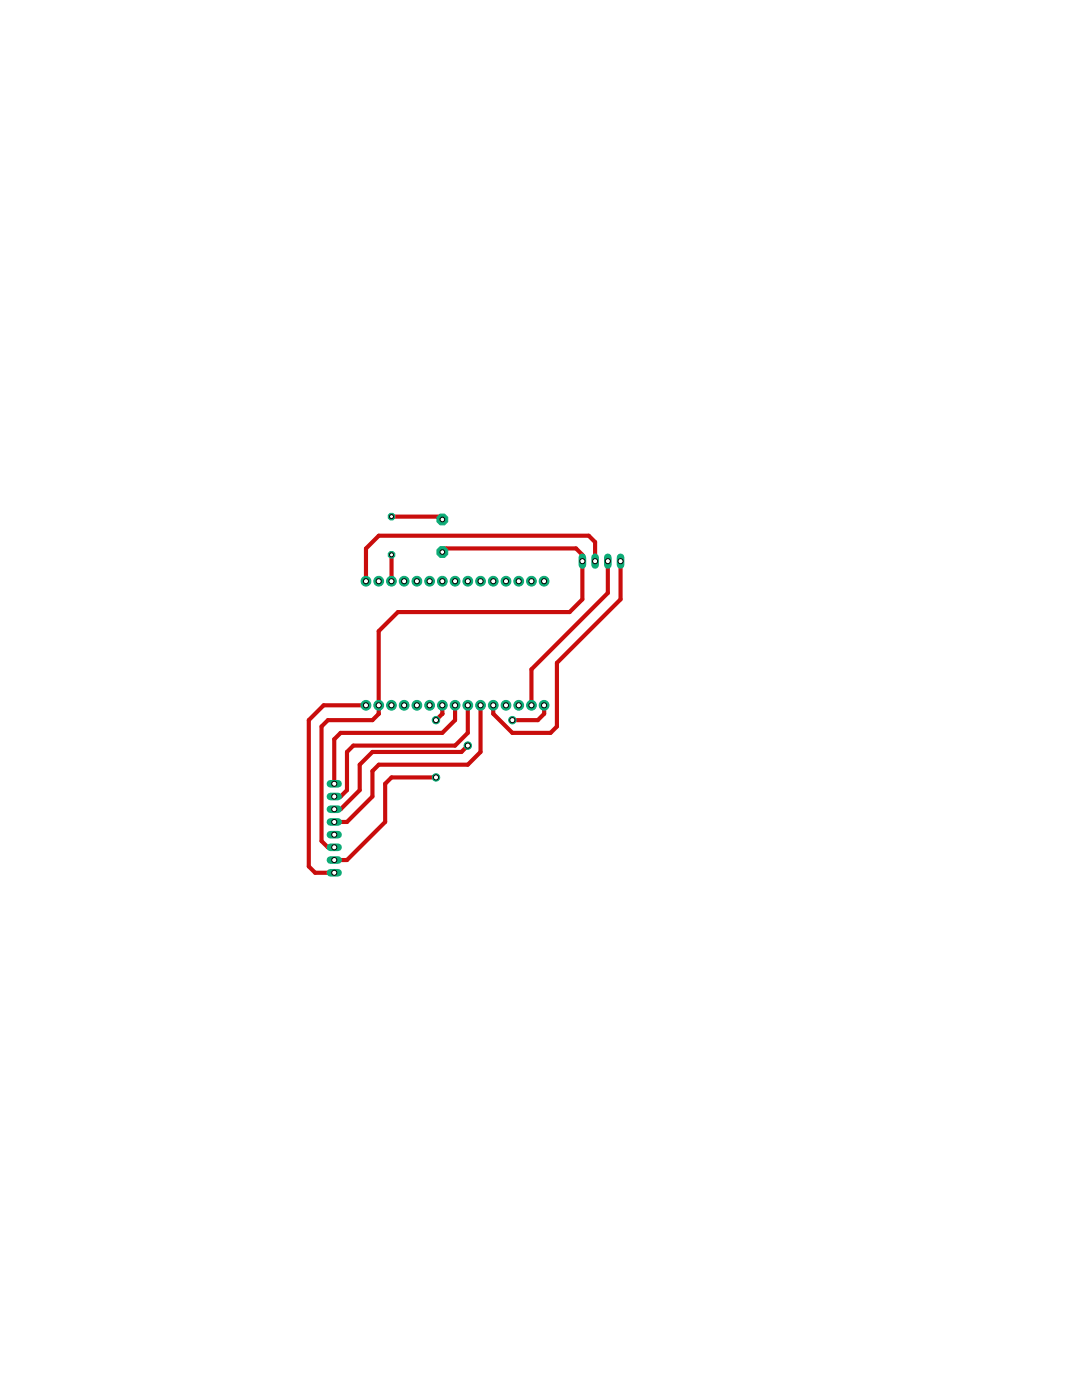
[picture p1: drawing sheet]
<svg xmlns="http://www.w3.org/2000/svg" width="216mm" height="279mm" viewBox="0 0 216 279" stroke-linecap="round" stroke-linejoin="round" font-family="sans-serif">
<g fill="none" stroke="#c90d0c" stroke-width=".83">
<path d="M78.1 116h.1M78.1 103.1h9.6l.6 .6M78.1 110.7v5.3M88.3 110.2l.7-.7h25.9l1.3 1.2v8.9l-2.5 2.6h-34.3l-3.8 3.8v16.5M118.7 112v-3.8l-1.2-1.3h-41.9l-2.6 2.6v6.5M121.3 112v6.3l-15.3 15.3v7.2M123.8 112v7.6l-12.7 12.7v12.7l-1.2 1.3h-7.7l-3.8-3.8v-1.7M73 140.8h-8.4l-3 2.9v29.2l1.3 1.3h3.8M75.6 142.5h.1M75.6 142.5l-1.3 1.2h-8.9l-1.2 1.3v22.9l1.2 1.2h1.3M87 155.2h-8.9l-1.2 1.2v7.6l-7.7 7.6h-2.5M88.3 140.8v1.7"/>
<path d="M88.3 142.5h.1M88.3 142.5l-1.3 1.2M90.8 140.8v2.9l-2.5 2.6h-20.3l-1.3 1.2v8.9M93.3 148.8l-1.2 1.3h-17.8l-2.5 2.5v5.1l-3.8 3.8h-1.3M93.4 140.8l-.1 5.5-2.5 2.5h-20.3l-1.3 1.3v7.6l-1.2 1.3h-1.3M95.9 140.8v9.3l-2.6 2.5h-17.7l-1.3 1.3v5.1l-5.1 5h-2.5M98.4 140.8h.1M108.6 140.8v1.7l-1.3 1.2h-5.1"/>
</g>
<circle cx="88.3" cy="110.2" r="1.17" fill="#0dab76" stroke="#0dab76" stroke-width=".2"/>
<circle cx="88.3" cy="110.2" r=".47" fill="#fff" stroke="#000" stroke-width=".2"/>
<circle cx="88.3" cy="103.7" r="1.17" fill="#0dab76" stroke="#0dab76" stroke-width=".2"/>
<circle cx="88.3" cy="103.7" r=".47" fill="#fff" stroke="#000" stroke-width=".2"/>
<path d="M123.8 111.2v1.6" fill="none" stroke="#0dab76" stroke-width="1.5"/>
<circle cx="123.8" cy="112" r=".51" fill="#fff" stroke="#000" stroke-width=".2"/>
<path d="M121.3 111.2v1.6" fill="none" stroke="#0dab76" stroke-width="1.5"/>
<circle cx="121.3" cy="112" r=".51" fill="#fff" stroke="#000" stroke-width=".2"/>
<path d="M118.7 111.2v1.6" fill="none" stroke="#0dab76" stroke-width="1.5"/>
<circle cx="118.7" cy="112" r=".51" fill="#fff" stroke="#000" stroke-width=".2"/>
<path d="M116.2 111.2v1.6" fill="none" stroke="#0dab76" stroke-width="1.5"/>
<circle cx="116.2" cy="112" r=".51" fill="#fff" stroke="#000" stroke-width=".2"/>
<circle cx="78.1" cy="103.1" r=".71" fill="#0dab76" stroke="#0dab76" stroke-width=".2"/>
<circle cx="78.1" cy="103.1" r=".4" fill="#fff" stroke="#000" stroke-width=".2"/>
<circle cx="78.1" cy="110.7" r=".71" fill="#0dab76" stroke="#0dab76" stroke-width=".2"/>
<circle cx="78.1" cy="110.7" r=".4" fill="#fff" stroke="#000" stroke-width=".2"/>
<circle cx="73" cy="140.8" r=".97" fill="#0dab76" stroke="#0dab76" stroke-width=".2"/>
<circle cx="73" cy="140.8" r=".51" fill="#fff" stroke="#000" stroke-width=".2"/>
<circle cx="75.6" cy="140.8" r=".97" fill="#0dab76" stroke="#0dab76" stroke-width=".2"/>
<circle cx="75.6" cy="140.8" r=".51" fill="#fff" stroke="#000" stroke-width=".2"/>
<circle cx="78.1" cy="140.8" r=".97" fill="#0dab76" stroke="#0dab76" stroke-width=".2"/>
<circle cx="78.1" cy="140.8" r=".51" fill="#fff" stroke="#000" stroke-width=".2"/>
<circle cx="80.6" cy="140.8" r=".97" fill="#0dab76" stroke="#0dab76" stroke-width=".2"/>
<circle cx="80.6" cy="140.8" r=".51" fill="#fff" stroke="#000" stroke-width=".2"/>
<circle cx="83.2" cy="140.8" r=".97" fill="#0dab76" stroke="#0dab76" stroke-width=".2"/>
<circle cx="83.2" cy="140.8" r=".51" fill="#fff" stroke="#000" stroke-width=".2"/>
<circle cx="85.7" cy="140.8" r=".97" fill="#0dab76" stroke="#0dab76" stroke-width=".2"/>
<circle cx="85.7" cy="140.8" r=".51" fill="#fff" stroke="#000" stroke-width=".2"/>
<circle cx="88.3" cy="140.8" r=".97" fill="#0dab76" stroke="#0dab76" stroke-width=".2"/>
<circle cx="88.3" cy="140.8" r=".51" fill="#fff" stroke="#000" stroke-width=".2"/>
<circle cx="90.8" cy="140.8" r=".97" fill="#0dab76" stroke="#0dab76" stroke-width=".2"/>
<circle cx="90.8" cy="140.8" r=".51" fill="#fff" stroke="#000" stroke-width=".2"/>
<circle cx="93.3" cy="140.8" r=".97" fill="#0dab76" stroke="#0dab76" stroke-width=".2"/>
<circle cx="93.3" cy="140.8" r=".51" fill="#fff" stroke="#000" stroke-width=".2"/>
<circle cx="95.9" cy="140.8" r=".97" fill="#0dab76" stroke="#0dab76" stroke-width=".2"/>
<circle cx="95.9" cy="140.8" r=".51" fill="#fff" stroke="#000" stroke-width=".2"/>
<circle cx="98.4" cy="140.8" r=".97" fill="#0dab76" stroke="#0dab76" stroke-width=".2"/>
<circle cx="98.4" cy="140.8" r=".51" fill="#fff" stroke="#000" stroke-width=".2"/>
<circle cx="101" cy="140.8" r=".97" fill="#0dab76" stroke="#0dab76" stroke-width=".2"/>
<circle cx="101" cy="140.8" r=".51" fill="#fff" stroke="#000" stroke-width=".2"/>
<circle cx="103.5" cy="140.8" r=".97" fill="#0dab76" stroke="#0dab76" stroke-width=".2"/>
<circle cx="103.5" cy="140.8" r=".51" fill="#fff" stroke="#000" stroke-width=".2"/>
<circle cx="106" cy="140.8" r=".97" fill="#0dab76" stroke="#0dab76" stroke-width=".2"/>
<circle cx="106" cy="140.8" r=".51" fill="#fff" stroke="#000" stroke-width=".2"/>
<circle cx="108.6" cy="140.8" r=".97" fill="#0dab76" stroke="#0dab76" stroke-width=".2"/>
<circle cx="108.6" cy="140.8" r=".51" fill="#fff" stroke="#000" stroke-width=".2"/>
<circle cx="73" cy="116" r=".97" fill="#0dab76" stroke="#0dab76" stroke-width=".2"/>
<circle cx="73" cy="116" r=".51" fill="#fff" stroke="#000" stroke-width=".2"/>
<circle cx="75.6" cy="116" r=".97" fill="#0dab76" stroke="#0dab76" stroke-width=".2"/>
<circle cx="75.6" cy="116" r=".51" fill="#fff" stroke="#000" stroke-width=".2"/>
<circle cx="78.1" cy="116" r=".97" fill="#0dab76" stroke="#0dab76" stroke-width=".2"/>
<circle cx="78.1" cy="116" r=".51" fill="#fff" stroke="#000" stroke-width=".2"/>
<circle cx="80.6" cy="116" r=".97" fill="#0dab76" stroke="#0dab76" stroke-width=".2"/>
<circle cx="80.6" cy="116" r=".51" fill="#fff" stroke="#000" stroke-width=".2"/>
<circle cx="83.2" cy="116" r=".97" fill="#0dab76" stroke="#0dab76" stroke-width=".2"/>
<circle cx="83.2" cy="116" r=".51" fill="#fff" stroke="#000" stroke-width=".2"/>
<circle cx="85.7" cy="116" r=".97" fill="#0dab76" stroke="#0dab76" stroke-width=".2"/>
<circle cx="85.7" cy="116" r=".51" fill="#fff" stroke="#000" stroke-width=".2"/>
<circle cx="88.3" cy="116" r=".97" fill="#0dab76" stroke="#0dab76" stroke-width=".2"/>
<circle cx="88.3" cy="116" r=".51" fill="#fff" stroke="#000" stroke-width=".2"/>
<circle cx="90.8" cy="116" r=".97" fill="#0dab76" stroke="#0dab76" stroke-width=".2"/>
<circle cx="90.8" cy="116" r=".51" fill="#fff" stroke="#000" stroke-width=".2"/>
<circle cx="93.3" cy="116" r=".97" fill="#0dab76" stroke="#0dab76" stroke-width=".2"/>
<circle cx="93.3" cy="116" r=".51" fill="#fff" stroke="#000" stroke-width=".2"/>
<circle cx="95.9" cy="116" r=".97" fill="#0dab76" stroke="#0dab76" stroke-width=".2"/>
<circle cx="95.9" cy="116" r=".51" fill="#fff" stroke="#000" stroke-width=".2"/>
<circle cx="98.4" cy="116" r=".97" fill="#0dab76" stroke="#0dab76" stroke-width=".2"/>
<circle cx="98.4" cy="116" r=".51" fill="#fff" stroke="#000" stroke-width=".2"/>
<circle cx="101" cy="116" r=".97" fill="#0dab76" stroke="#0dab76" stroke-width=".2"/>
<circle cx="101" cy="116" r=".51" fill="#fff" stroke="#000" stroke-width=".2"/>
<circle cx="103.5" cy="116" r=".97" fill="#0dab76" stroke="#0dab76" stroke-width=".2"/>
<circle cx="103.5" cy="116" r=".51" fill="#fff" stroke="#000" stroke-width=".2"/>
<circle cx="106" cy="116" r=".97" fill="#0dab76" stroke="#0dab76" stroke-width=".2"/>
<circle cx="106" cy="116" r=".51" fill="#fff" stroke="#000" stroke-width=".2"/>
<circle cx="108.6" cy="116" r=".97" fill="#0dab76" stroke="#0dab76" stroke-width=".2"/>
<circle cx="108.6" cy="116" r=".51" fill="#fff" stroke="#000" stroke-width=".2"/>
<path d="M65.9 174.2h1.6" fill="none" stroke="#0dab76" stroke-width="1.5"/>
<circle cx="66.7" cy="174.2" r=".51" fill="#fff" stroke="#000" stroke-width=".2"/>
<path d="M65.9 171.6h1.6" fill="none" stroke="#0dab76" stroke-width="1.5"/>
<circle cx="66.7" cy="171.6" r=".51" fill="#fff" stroke="#000" stroke-width=".2"/>
<path d="M65.9 169.1h1.6" fill="none" stroke="#0dab76" stroke-width="1.5"/>
<circle cx="66.7" cy="169.1" r=".51" fill="#fff" stroke="#000" stroke-width=".2"/>
<path d="M65.9 166.6h1.6" fill="none" stroke="#0dab76" stroke-width="1.5"/>
<circle cx="66.7" cy="166.6" r=".51" fill="#fff" stroke="#000" stroke-width=".2"/>
<path d="M65.9 164h1.6" fill="none" stroke="#0dab76" stroke-width="1.5"/>
<circle cx="66.7" cy="164" r=".51" fill="#fff" stroke="#000" stroke-width=".2"/>
<path d="M65.9 161.5h1.6" fill="none" stroke="#0dab76" stroke-width="1.5"/>
<circle cx="66.7" cy="161.5" r=".51" fill="#fff" stroke="#000" stroke-width=".2"/>
<path d="M65.9 159h1.6" fill="none" stroke="#0dab76" stroke-width="1.5"/>
<circle cx="66.7" cy="159" r=".51" fill="#fff" stroke="#000" stroke-width=".2"/>
<path d="M65.9 156.4h1.6" fill="none" stroke="#0dab76" stroke-width="1.5"/>
<circle cx="66.7" cy="156.4" r=".51" fill="#fff" stroke="#000" stroke-width=".2"/>
<circle cx="93.3" cy="148.8" r=".64" fill="#0dab76" stroke="#0dab76" stroke-width=".2"/>
<circle cx="93.3" cy="148.8" r=".42" fill="#fff" stroke="#000" stroke-width=".2"/>
<circle cx="93.3" cy="148.8" r=".74" fill="#0dab76" stroke="#0dab76" stroke-width=".2"/>
<circle cx="93.3" cy="148.8" r=".51" fill="#fff" stroke="#000" stroke-width=".2"/>
<circle cx="102.2" cy="143.7" r=".74" fill="#0dab76" stroke="#0dab76" stroke-width=".2"/>
<circle cx="102.2" cy="143.7" r=".51" fill="#fff" stroke="#000" stroke-width=".2"/>
<circle cx="87" cy="143.7" r=".64" fill="#0dab76" stroke="#0dab76" stroke-width=".2"/>
<circle cx="87" cy="143.7" r=".42" fill="#fff" stroke="#000" stroke-width=".2"/>
<circle cx="87" cy="155.2" r=".74" fill="#0dab76" stroke="#0dab76" stroke-width=".2"/>
<circle cx="87" cy="155.2" r=".51" fill="#fff" stroke="#000" stroke-width=".2"/>
<circle cx="87" cy="143.7" r=".74" fill="#0dab76" stroke="#0dab76" stroke-width=".2"/>
<circle cx="87" cy="143.7" r=".51" fill="#fff" stroke="#000" stroke-width=".2"/>
</svg>
